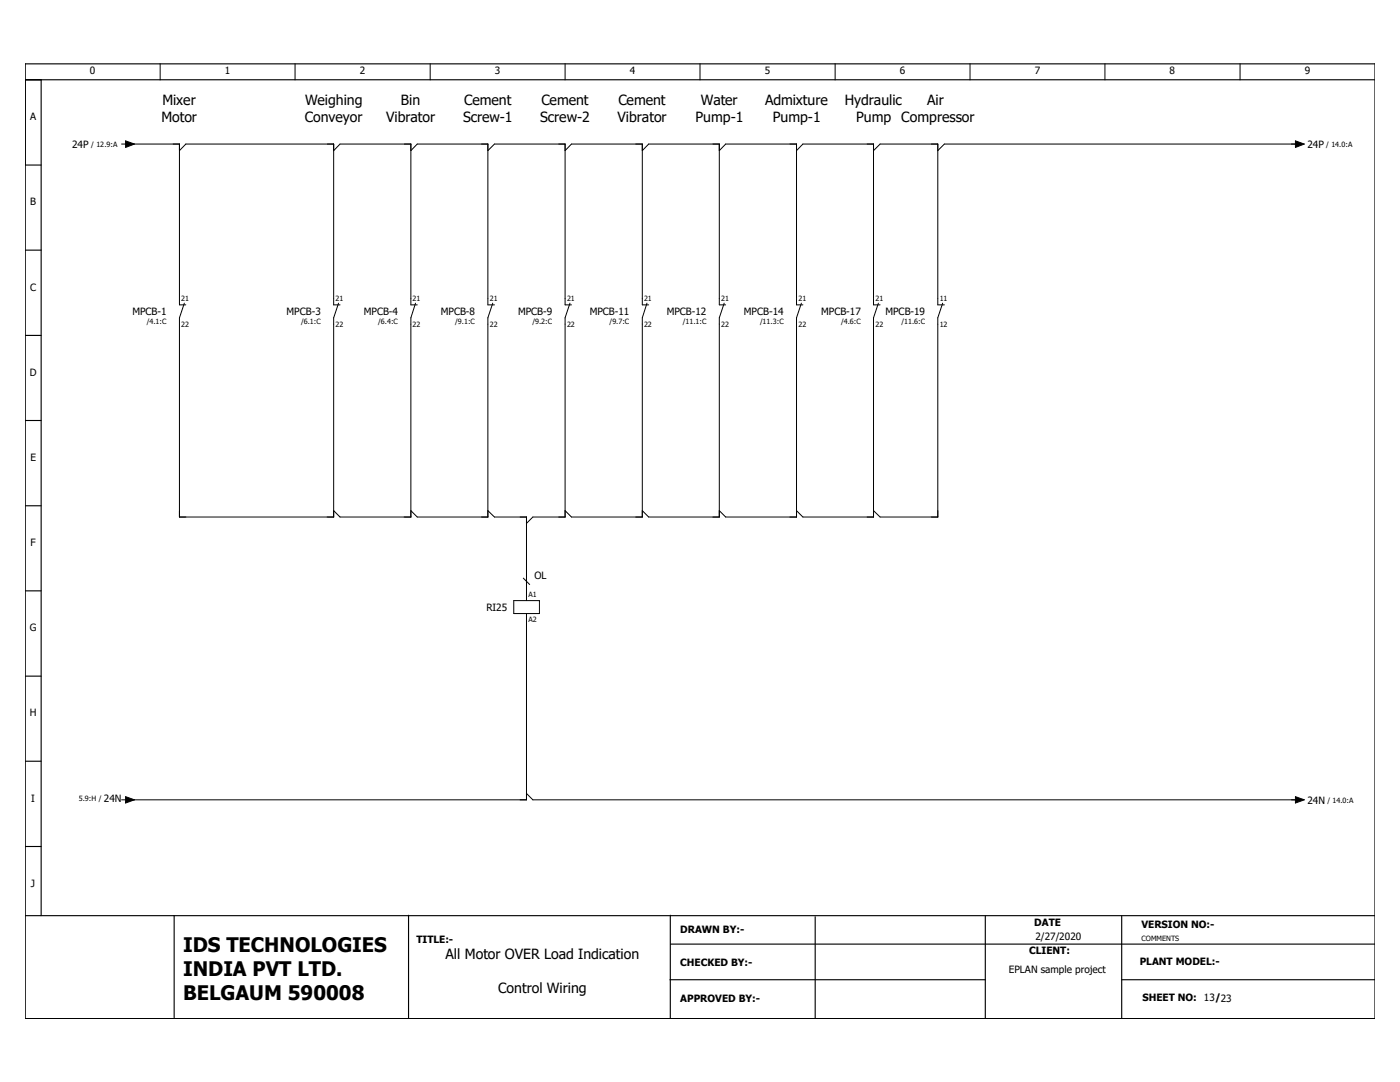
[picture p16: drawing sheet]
<svg xmlns="http://www.w3.org/2000/svg" width="279mm" height="216mm" viewBox="0 0 279 216" stroke-linecap="round" stroke-linejoin="round" font-family="sans-serif">
<defs><g id="words">
<g font-size="4">
<text x="36.5" y="189.9">IDS TECHNOLOGIES</text>
<text x="36.5" y="194.7">INDIA PVT LTD.</text>
<text x="36.5" y="199.5">BELGAUM 590008</text>
</g>
<g font-size="2.8">
<text x="32.4" y="21">Mixer</text>
<text x="60.9" y="21">Weighing</text>
<text x="80" y="21">Bin</text>
<text x="92.6" y="21">Cement</text>
<text x="108" y="21">Cement</text>
<text x="123.4" y="21">Cement</text>
<text x="139.9" y="21">Water</text>
<text x="152.7" y="21">Admixture</text>
<text x="168.6" y="21">Hydraulic</text>
<text x="185" y="21">Air</text>
<text x="32.2" y="24.4">Motor</text>
<text x="60.8" y="24.4">Conveyor</text>
<text x="77" y="24.4">Vibrator</text>
<text x="92.4" y="24.4">Screw-1</text>
<text x="107.8" y="24.4">Screw-2</text>
<text x="123.2" y="24.4">Vibrator</text>
<text x="138.8" y="24.4">Pump-1</text>
<text x="154.2" y="24.4">Pump-1</text>
<text x="170.9" y="24.4">Pump</text>
<text x="179.9" y="24.4">Compressor</text>
<text x="88.9" y="191.3">All Motor OVER Load Indication</text>
<text x="99.4" y="198.1">Control Wiring</text>
</g>
<g font-size="2">
<text x="17.9" y="14.9">0</text>
<text x="44.9" y="14.9">1</text>
<text x="71.8" y="14.9">2</text>
<text x="98.7" y="14.9">3</text>
<text x="125.7" y="14.9">4</text>
<text x="152.6" y="14.9">5</text>
<text x="179.6" y="14.9">6</text>
<text x="206.5" y="14.9">7</text>
<text x="233.4" y="14.9">8</text>
<text x="260.4" y="14.9">9</text>
<text x="6" y="24">A</text>
<text x="14.4" y="29.5">24P</text>
<text x="260.9" y="29.5">24P</text>
<text x="6" y="41">B</text>
<text x="6" y="58">C</text>
<text x="26.4" y="62.9">MPCB-1</text>
<text x="57.2" y="62.9">MPCB-3</text>
<text x="72.6" y="62.9">MPCB-4</text>
<text x="88" y="62.9">MPCB-8</text>
<text x="103.4" y="62.9">MPCB-9</text>
<text x="117.7" y="62.9">MPCB-11</text>
<text x="133.1" y="62.9">MPCB-12</text>
<text x="148.5" y="62.9">MPCB-14</text>
<text x="163.9" y="62.9">MPCB-17</text>
<text x="176.7" y="62.9">MPCB-19</text>
<text x="5.9" y="75">D</text>
<text x="6.1" y="92">E</text>
<text x="6.1" y="109">F</text>
<text x="106.7" y="115.5">OL</text>
<text x="5.9" y="126">G</text>
<text x="97.1" y="121.9">RI25</text>
<text x="5.9" y="143">H</text>
<text x="6.2" y="160">I</text>
<text x="20.7" y="160.1">24N</text>
<text x="260.9" y="160.4">24N</text>
<text x="6.2" y="177">J</text>
<text x="206.4" y="184.7">DATE</text>
<text x="227.8" y="185.2">VERSION NO:-</text>
<text x="83.1" y="188.3">TITLE:-</text>
<text x="135.8" y="186.1">DRAWN BY:-</text>
<text x="205.4" y="190.4">CLIENT:</text>
<text x="206.7" y="187.5">2/27/2020</text>
<text x="135.8" y="192.8">CHECKED BY:-</text>
<text x="201.3" y="194.2">EPLAN sample project</text>
<text x="227.5" y="192.6">PLANT MODEL:-</text>
<text x="135.8" y="199.9">APPROVED BY:-</text>
<text x="228" y="199.6">SHEET NO:</text>
<text x="240.3" y="199.8">13/23</text>
</g>
<g font-size="1.4">
<text x="18.2" y="29.3">/ 12.9:A</text>
<text x="264.7" y="29.3">/ 14.0:A</text>
<text x="29.3" y="64.7">/4.1:C</text>
<text x="36.2" y="60.1">21</text>
<text x="36.2" y="65.2">22</text>
<text x="60.1" y="64.7">/6.1:C</text>
<text x="67" y="60.1">21</text>
<text x="67" y="65.2">22</text>
<text x="75.5" y="64.7">/6.4:C</text>
<text x="82.3" y="60.1">21</text>
<text x="82.3" y="65.2">22</text>
<text x="90.8" y="64.7">/9.1:C</text>
<text x="97.7" y="60.1">21</text>
<text x="97.7" y="65.2">22</text>
<text x="106.3" y="64.7">/9.2:C</text>
<text x="113.2" y="60.1">21</text>
<text x="113.2" y="65.2">22</text>
<text x="121.7" y="64.7">/9.7:C</text>
<text x="128.5" y="60.1">21</text>
<text x="128.5" y="65.2">22</text>
<text x="136.3" y="64.7">/11.1:C</text>
<text x="143.9" y="60.1">21</text>
<text x="143.9" y="65.2">22</text>
<text x="151.7" y="64.7">/11.3:C</text>
<text x="159.3" y="60.1">21</text>
<text x="159.3" y="65.2">22</text>
<text x="167.9" y="64.7">/4.6:C</text>
<text x="174.7" y="60.1">21</text>
<text x="174.7" y="65.2">22</text>
<text x="179.9" y="64.7">/11.6:C</text>
<text x="187.5" y="60.1">11</text>
<text x="187.5" y="65.2">12</text>
<text x="105.5" y="119.1">A1</text>
<text x="105.5" y="124.2">A2</text>
<text x="15.7" y="159.9">5.9:H /</text>
<text x="264.9" y="160.1">/ 14.0:A</text>
<text x="227.8" y="187.8">COMMENTS</text>
</g>
</g></defs>
<path d="M195.6 12.6l-190.6 190.6M4.9 170.6l46.2 32.6M4.9 203.1l.2 .1" fill="none" stroke="#fff" stroke-width=".2"/>
<g fill="none" stroke="#000" stroke-width=".2">
<path d="M32 12.7v3.2M58.9 12.7v3.2M85.9 12.7v3.2M112.8 12.7v3.2M139.7 12.7v3.2M166.7 12.7v3.2M193.6 12.7v3.2M220.5 12.7v3.2M247.5 12.7v3.2M24.3 28.7h.8M25.1 28.1l1.7 .6-1.7 .7zM25.5 28.7h10.3v32.1h1.3"/>
<path d="M35.8 30.1l1.3-1.4h29.5v32.1h1.3M66.6 30.1l1.3-1.4h14.1v32.1h1.3M82 30.1l1.3-1.4h14.1v32.1h1.3M97.4 30.1l1.3-1.4h14.1v32.1h1.2M112.8 30.1l1.2-1.4h14.2v32.1h1.3M128.2 30.1l1.3-1.4h14.1v32.1h1.2M143.6 30.1l1.2-1.4h14.2v32.1h1.2M159 30.1l1.2-1.4h14.1v32.1h1.3M174.3 30.1l1.3-1.4h11.6v32.1h1.3M258.5 28.1l1.8 .6-1.8 .7zM259 28.7h-70.5l-1.3 1.4M36.8 60.5l-1 2.9v39.8h30.8v-39.8l1-2.9"/>
<path d="M82.9 60.5l-.9 2.9v39.8h-14.1l-1.3-1.3M98.3 60.5l-.9 2.9v39.8h-14.1l-1.3-1.3M113.7 60.5l-.9 2.9v39.8h-6.5l-1.2 1.2M129.1 60.5l-.9 2.9v39.8h-14.2l-1.2-1.3M144.5 60.5l-.9 2.9v39.8h-14.1l-1.3-1.3M159.9 60.5l-.9 2.9v39.8h-14.2l-1.2-1.3M175.3 60.5l-1 2.9v39.8h-14.1l-1.2-1.3M188.1 60.5l-.9 2.9v39.8h-11.6l-1.3-1.3M97.4 101.9l1.3 1.3h6.4v16.6M102.5 119.8h5.2v2.6h-5.2zM104.4 115.4l1.3 1.2M105.1 122.4v37.2h-79.6"/>
<path d="M24.3 159.6h.8M25.1 159l1.7 .6-1.7 .6zM105.1 158.3l1.2 1.3h152.7M258.5 159l1.8 .6-1.8 .6z"/>
</g>
<g fill="none" stroke="#000" stroke-width=".22">
<path d="M5 15.9h269.4M5 12.7h269.4v190.5h-269.4zM8.2 15.9v166.8M5 32.9h3.2M5 49.9h3.2M5 66.9h3.2M5 83.9h3.2M5 100.9h3.2M5 117.9h3.2M5 134.9h3.2M5 151.9h3.2M5 168.9h3.2"/>
<path d="M5 182.7h269.4M34.8 182.7v20.4M81.5 182.6v20.6M133.7 195.5h62.9M133.8 182.6v20.6M133.8 188.4h140.6M162.7 182.9v20.3M196.6 182.7v20.5M223.9 182.7v20.5M223.9 195.5h50.5"/>
</g>
<path d="M25.1 28.1l1.7 .6-1.7 .7zM258.5 28.1l1.8 .6-1.8 .7zM25.1 159l1.7 .6-1.7 .6zM258.5 159l1.8 .6-1.8 .6z" fill="#000"/>
<use href="#words"/>
</svg>
